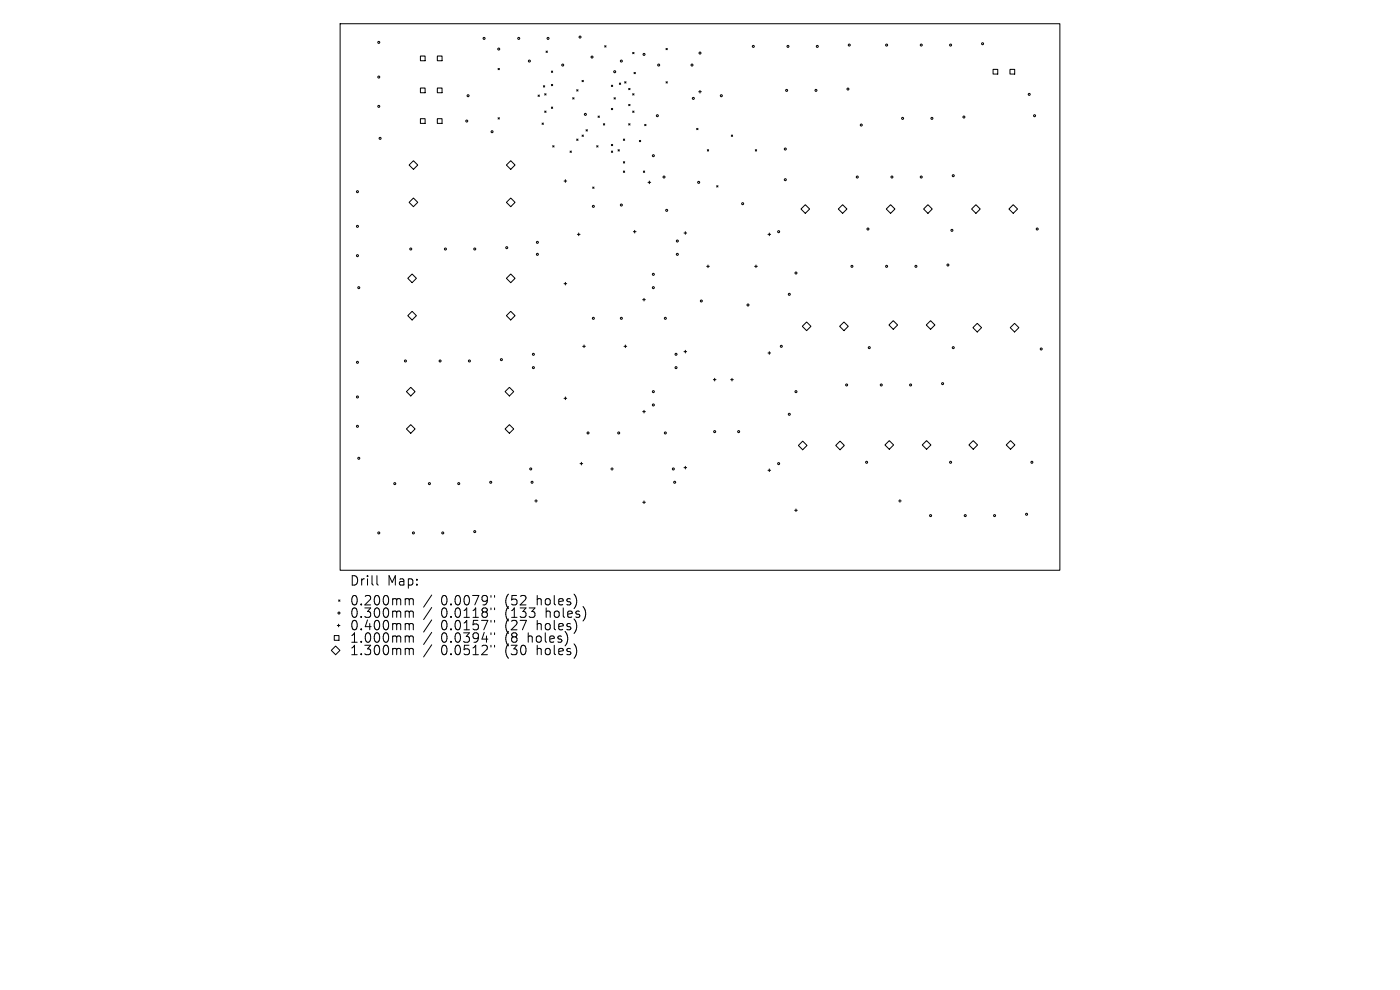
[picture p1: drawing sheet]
<svg xmlns="http://www.w3.org/2000/svg" width="297mm" height="210mm" viewBox="0 0 297 210" stroke-linecap="round" stroke-linejoin="round" font-family="sans-serif">
<defs><g id="words">
<g font-size="2.8">
<text x="74.1" y="124.5">Drill</text>
<text x="82.1" y="124.5">Map:</text>
<text x="74.1" y="128.7">0.200mm</text>
<text x="74.1" y="131.3">0.300mm</text>
<text x="93.6" y="128.7">0.0079&quot;</text>
<text x="93.6" y="131.3">0.0118&quot;</text>
<text x="107.3" y="128.7">(52</text>
<text x="107.3" y="131.3">(133</text>
<text x="114.2" y="128.7">holes)</text>
<text x="116.1" y="131.3">holes)</text>
<text x="74.1" y="134">0.400mm</text>
<text x="74.1" y="136.6">1.000mm</text>
<text x="93.6" y="134">0.0157&quot;</text>
<text x="93.6" y="136.6">0.0394&quot;</text>
<text x="107.3" y="134">(27</text>
<text x="107.3" y="136.6">(8</text>
<text x="112.3" y="136.6">holes)</text>
<text x="114.2" y="134">holes)</text>
<text x="74.1" y="139.3">1.300mm</text>
<text x="93.6" y="139.3">0.0512&quot;</text>
<text x="107.3" y="139.3">(30</text>
<text x="114.2" y="139.3">holes)</text>
</g>
</g></defs>
<g fill="none" stroke="#000" stroke-width=".21">
<path d="M72.2 5h152.6v116h-152.6zM89.2 11.9h1v1h-1zM89.2 18.7h1v1h-1zM92.8 11.9h1v1h-1zM92.8 18.7h1v1h-1zM105.7 14.5l.2 .3M105.9 14.5l-.2 .3M115.3 18.2l.3 .3M115.6 18.2l-.3 .3M115.6 19.9l.2 .3M115.8 19.9l-.2 .3M115.8 10.8l.3 .3"/>
<path d="M116.1 10.8l-.3 .3M117 15.1l.3 .3M117 17.9l.3 .3M117.3 15.1l-.3 .3M117.3 17.9l-.3 .3M122.3 19l.3 .3M122.6 19l-.3 .3M123.5 17.1l.3 .2M123.8 17.1l-.3 .2M128.3 9.7l.3 .3M128.6 9.7l-.3 .3M129.7 18.1l.3 .3"/>
<path d="M130 18.1l-.3 .3M131.4 17.6l.3 .3M131.7 17.6l-.3 .3M132.5 17.3l.3 .3M132.8 17.3l-.3 .3M133.4 18.7l.3 .3M133.7 18.7l-.3 .3M134.2 11.1l.3 .3M134.2 19.9l.3 .3M134.5 11.1l-.3 .3M134.5 19.9l-.3 .3M134.5 15.4l.3 .2"/>
<path d="M134.8 15.4l-.3 .2M141.3 10.3l.3 .2M141.3 17.3l.3 .3M141.6 10.3l-.3 .2M141.6 17.3l-.3 .3M148.2 19.5h.6M148.5 19.2v.5M210.7 14.7h1v1h-1zM214.3 14.7h1v1h-1zM86.8 35l.9-.9 .9 .9-.9 .9zM89.2 25.2h1v1h-1zM92.8 25.2h1v1h-1z"/>
<path d="M105.7 25l.2 .3M105.9 25l-.2 .3M107.4 35l.9-.9 1 .9-1 .9zM114.1 20.2l.3 .2M114.4 20.2l-.3 .2M115 26.1l.3 .3M115.3 26.1l-.3 .3M115.6 23.6l.2 .2M115.8 23.6l-.2 .2M117 22.7l.3 .3M117.3 22.7l-.3 .3M117.3 30.9l.2 .3"/>
<path d="M117.5 30.9l-.2 .3M119.7 38.4h.5M119.9 38.1v.6M120.9 32l.3 .3M121.2 32l-.3 .3M121.5 20.7l.3 .3M121.8 20.7l-.3 .3M122.3 29.5l.3 .3M122.6 29.5l-.3 .3M123.5 28.6l.3 .3M123.8 28.6l-.3 .3M124.3 27.5l.3 .3"/>
<path d="M124.6 27.5l-.3 .3M125.7 39.7l.3 .3M126 39.7l-.3 .3M126.6 30.9l.3 .3M126.9 30.9l-.3 .3M126.9 24.6l.3 .3M127.2 24.6l-.3 .3M128 26.2l.3 .3M128.3 26.2l-.3 .3M129.7 30.6l.3 .3M129.7 23l.3 .3M129.7 32l.3 .3"/>
<path d="M130 23l-.3 .3M130 30.6l-.3 .3M130 32l-.3 .3M130.3 20.7l.2 .3M130.5 20.7l-.2 .3M131.1 31.8l.3 .2M131.4 31.8l-.3 .2M132.2 29.5l.3 .3M132.2 34.3l.3 .3M132.2 36.3l.3 .3M132.5 29.5l-.3 .3M132.5 34.3l-.3 .3"/>
<path d="M132.5 36.3l-.3 .3M133.4 22.1l.3 .3M133.4 26.2l.3 .3M133.7 22.1l-.3 .3M133.7 26.2l-.3 .3M134.2 23.6l.3 .2M134.5 23.6l-.3 .2M135.6 29.8l.3 .3M135.9 29.8l-.3 .3M136.5 36.3l.3 .3M136.8 36.3l-.3 .3M136.8 26.4l.2 .3"/>
<path d="M137 26.4l-.2 .3M137.5 38.7h.5M137.8 38.4v.6M147.8 27.2l.3 .3M148.1 27.2l-.3 .3M150.1 31.8l.2 .2M150.3 31.8l-.2 .2M152 39.4l.3 .3M152.3 39.4l-.3 .3M155.1 28.6l.3 .3M155.4 28.6l-.3 .3M160.2 31.8l.3 .2"/>
<path d="M160.5 31.8l-.3 .2M86.5 59l.9-.9 .9 .9-.9 1zM86.8 42.9l.9-.9 .9 .9-.9 .9zM107.4 42.9l.9-.9 1 .9-1 .9zM107.4 59l.9-.9 1 .9-1 1zM119.9 59.9v.6M122.5 49.7h.6M122.8 49.4v.6M134.4 49.1h.5M134.6 48.9v.5M145.1 49.4h.6M145.4 49.1v.6"/>
<path d="M149.9 56.5h.6M150.2 56.2v.6M160.1 56.5h.6M160.4 56.2v.6M162.9 49.7h.6M163.2 49.4v.6M170.8 43.4l1 .9-1 1-.9-1zM177.8 44.3l1-.9 .9 .9-.9 1zM188 44.3l.9-.9 1 .9-1 1zM195.9 44.3l1-.9 .9 .9-.9 1zM206.1 44.3l.9-.9 1 .9-1 1zM214 44.3l1-.9 .9 .9-.9 1z"/>
<path d="M86.5 67l.9-1 .9 1-.9 .9zM107.4 67l.9-1 1 1-1 .9zM119.7 60.2h.5M123.6 73.5h.6M123.9 73.2v.5M132.4 73.5h.5M132.7 73.2v.5M136.3 63.6h.6M136.6 63.3v.6M145.1 74.6h.6M145.4 74.3v.6M162.9 74.9h.6"/>
<path d="M163.2 74.6v.6M170.2 69.2l.9-.9 .9 .9-.9 .9zM178.1 69.2l.9-.9 1 .9-1 .9zM188.6 68.9l.9-.9 .9 .9-.9 1zM196.5 68.9l.9-.9 .9 .9-.9 1zM206.4 69.5l.9-.9 .9 .9-.9 .9zM215.2 68.6l1 .9-1 .9-.9-.9zM86.2 83.1l.9-.9 1 .9-1 .9zM86.2 91l.9-.9 1 .9-1 .9zM107.1 83.1l1-.9 .9 .9-.9 .9zM107.1 91l1-.9 .9 .9-.9 .9zM119.7 84.5h.5"/>
<path d="M119.9 84.2v.6M123.1 98.3h.5M123.3 98.1v.5M129.6 99.5h.5M129.8 99.2v.6M136.3 87.3h.6M136.6 87v.6M145.1 99.2h.6M145.4 98.9v.6M151.3 80.5h.6M151.6 80.3v.5M155 80.5h.6"/>
<path d="M155.3 80.3v.5M162.9 99.8h.6M163.2 99.5v.5M170.3 93.6l.9 .9-.9 .9-.9-.9zM178.2 93.6l.9 .9-.9 .9-.9-.9zM187.7 94.4l1-.9 .9 .9-.9 .9zM195.7 94.4l.9-.9 .9 .9-.9 .9zM206.5 93.5l.9 .9-.9 .9-1-.9zM213.5 94.4l.9-.9 .9 .9-.9 .9zM113.4 106.3h.6M113.7 106v.5M136.3 106.5h.6"/>
<path d="M136.6 106.3v.5M168.6 108.2h.5M168.9 108v.5M190.6 106.3h.6M190.9 106v.5M70.3 138l.9-1 .9 1-.9 .9zM70.9 134.8h1v1h-1zM71.6 132.7h.5M71.8 127.3l.3 .2M71.8 132.4v.6M72.1 127.3l-.3 .2M80 122.1v1.7l.3 .3"/>
<path d="M86.3 127h.2l.3 .3M86.3 129.6h.2l.3 .3M86.3 132.3h.2l.3 .3M86.3 134.9h.2l.3 .3M86.3 137.5h.2l.3 .3M86.8 127.3l.3-.3 .5 .1 .1 1.2M86.8 127.3v1M86.8 129.9v1.1M86.8 132.6v1M86.8 135.2v1M86.8 137.8v1.1M86.8 129.9l.3-.3 .5 .1 .1 1.3"/>
<path d="M86.8 132.6l.3-.3 .5 .1 .1 1.2M86.8 135.2l.3-.3 .5 .1 .1 1.2M86.8 137.8l.3-.3 .5 .1 .1 1.3M91.6 126.2l-1.7 2.6M91.6 128.9l-1.7 2.5M91.6 131.5l-1.7 2.6M91.6 134.1l-1.7 2.6M91.6 136.8l-1.7 2.6M104.2 126.3v.4M104.2 129v.3M104.2 131.6v.4M104.2 134.2v.4"/>
<path d="M104.2 136.9v.4M104.9 126.3v.4M104.9 129v.3M104.9 131.6v.4M104.9 134.2v.4M104.9 136.9v.4"/>
<circle cx="80.4" cy="9" r=".21"/>
<circle cx="80.4" cy="16.3" r=".21"/>
<circle cx="102.7" cy="8.1" r=".21"/>
<circle cx="105.8" cy="10.4" r=".21"/>
<circle cx="110" cy="8.1" r=".21"/>
<circle cx="112.3" cy="13" r=".21"/>
<circle cx="116.3" cy="8.1" r=".21"/>
<circle cx="119.4" cy="13.8" r=".21"/>
<circle cx="123.1" cy="7.9" r=".21"/>
<circle cx="125.6" cy="12.1" r=".21"/>
<circle cx="130.4" cy="15.2" r=".21"/>
<circle cx="131.8" cy="13" r=".21"/>
<circle cx="136.6" cy="11.5" r=".21"/>
<circle cx="139.7" cy="13.8" r=".21"/>
<circle cx="146.8" cy="13.8" r=".21"/>
<circle cx="148.5" cy="11.3" r=".21"/>
<circle cx="159.8" cy="9.8" r=".21"/>
<circle cx="166.9" cy="19.2" r=".21"/>
<circle cx="167.2" cy="9.8" r=".21"/>
<circle cx="173.1" cy="19.2" r=".21"/>
<circle cx="173.4" cy="9.8" r=".21"/>
<circle cx="179.9" cy="18.9" r=".21"/>
<circle cx="180.2" cy="9.6" r=".21"/>
<circle cx="188.1" cy="9.6" r=".21"/>
<circle cx="195.4" cy="9.6" r=".21"/>
<circle cx="201.7" cy="9.6" r=".21"/>
<circle cx="208.4" cy="9.3" r=".21"/>
<circle cx="80.4" cy="22.6" r=".21"/>
<circle cx="80.6" cy="29.4" r=".21"/>
<circle cx="99" cy="25.7" r=".21"/>
<circle cx="99.3" cy="20.3" r=".21"/>
<circle cx="104.4" cy="27.9" r=".21"/>
<circle cx="124.2" cy="24.3" r=".21"/>
<circle cx="138.6" cy="33" r=".21"/>
<circle cx="139.5" cy="24.5" r=".21"/>
<circle cx="140.9" cy="37.6" r=".21"/>
<circle cx="147.1" cy="20.9" r=".21"/>
<circle cx="148.2" cy="38.7" r=".21"/>
<circle cx="153" cy="20.3" r=".21"/>
<circle cx="166.6" cy="31.6" r=".21"/>
<circle cx="166.6" cy="38.1" r=".21"/>
<circle cx="181.9" cy="37.6" r=".21"/>
<circle cx="182.7" cy="26.5" r=".21"/>
<circle cx="189.2" cy="37.6" r=".21"/>
<circle cx="191.5" cy="25.1" r=".21"/>
<circle cx="195.4" cy="37.6" r=".21"/>
<circle cx="197.7" cy="25.1" r=".21"/>
<circle cx="202.2" cy="37.3" r=".21"/>
<circle cx="204.5" cy="24.8" r=".21"/>
<circle cx="218.3" cy="20" r=".21"/>
<circle cx="219.5" cy="24.5" r=".21"/>
<circle cx="75.8" cy="48" r=".21"/>
<circle cx="75.8" cy="40.7" r=".21"/>
<circle cx="75.8" cy="54.2" r=".21"/>
<circle cx="87.1" cy="52.8" r=".21"/>
<circle cx="94.5" cy="52.8" r=".21"/>
<circle cx="100.7" cy="52.8" r=".21"/>
<circle cx="107.5" cy="52.5" r=".21"/>
<circle cx="114" cy="54" r=".21"/>
<circle cx="114" cy="51.4" r=".21"/>
<circle cx="125.9" cy="43.8" r=".21"/>
<circle cx="131.8" cy="43.5" r=".21"/>
<circle cx="138.6" cy="58.2" r=".21"/>
<circle cx="141.4" cy="44.6" r=".21"/>
<circle cx="143.7" cy="51.1" r=".21"/>
<circle cx="143.7" cy="54" r=".21"/>
<circle cx="157.5" cy="43.2" r=".21"/>
<circle cx="165.2" cy="49.1" r=".21"/>
<circle cx="168.9" cy="57.9" r=".21"/>
<circle cx="180.7" cy="56.5" r=".21"/>
<circle cx="184.1" cy="48.6" r=".21"/>
<circle cx="188.1" cy="56.5" r=".21"/>
<circle cx="194.3" cy="56.5" r=".21"/>
<circle cx="201.1" cy="56.2" r=".21"/>
<circle cx="201.9" cy="48.9" r=".21"/>
<circle cx="220" cy="48.6" r=".21"/>
<circle cx="75.8" cy="76.9" r=".21"/>
<circle cx="76.1" cy="61" r=".21"/>
<circle cx="86" cy="76.6" r=".21"/>
<circle cx="93.4" cy="76.6" r=".21"/>
<circle cx="99.6" cy="76.6" r=".21"/>
<circle cx="106.4" cy="76.3" r=".21"/>
<circle cx="113.2" cy="75.2" r=".21"/>
<circle cx="113.2" cy="78" r=".21"/>
<circle cx="125.9" cy="67.5" r=".21"/>
<circle cx="131.8" cy="67.5" r=".21"/>
<circle cx="138.6" cy="61" r=".21"/>
<circle cx="141.1" cy="67.5" r=".21"/>
<circle cx="143.4" cy="75.2" r=".21"/>
<circle cx="143.4" cy="78" r=".21"/>
<circle cx="148.8" cy="63.9" r=".21"/>
<circle cx="158.7" cy="64.7" r=".21"/>
<circle cx="165.7" cy="73.5" r=".21"/>
<circle cx="167.4" cy="62.4" r=".21"/>
<circle cx="184.4" cy="73.7" r=".21"/>
<circle cx="202.2" cy="73.7" r=".21"/>
<circle cx="220.9" cy="74" r=".21"/>
<circle cx="75.8" cy="84.2" r=".21"/>
<circle cx="75.8" cy="90.4" r=".21"/>
<circle cx="76.1" cy="97.2" r=".21"/>
<circle cx="112.6" cy="99.5" r=".21"/>
<circle cx="124.7" cy="91.8" r=".21"/>
<circle cx="131.3" cy="91.8" r=".21"/>
<circle cx="138.6" cy="83.1" r=".21"/>
<circle cx="138.6" cy="85.9" r=".21"/>
<circle cx="141.1" cy="91.8" r=".21"/>
<circle cx="142.8" cy="99.5" r=".21"/>
<circle cx="151.6" cy="91.6" r=".21"/>
<circle cx="156.7" cy="91.6" r=".21"/>
<circle cx="165.2" cy="98.3" r=".21"/>
<circle cx="167.4" cy="87.9" r=".21"/>
<circle cx="168.9" cy="83.1" r=".21"/>
<circle cx="179.6" cy="81.7" r=".21"/>
<circle cx="183.8" cy="98.1" r=".21"/>
<circle cx="187" cy="81.7" r=".21"/>
<circle cx="193.2" cy="81.7" r=".21"/>
<circle cx="200" cy="81.4" r=".21"/>
<circle cx="201.7" cy="98.1" r=".21"/>
<circle cx="218.9" cy="98.1" r=".21"/>
<circle cx="80.4" cy="113.1" r=".21"/>
<circle cx="83.7" cy="102.6" r=".21"/>
<circle cx="87.7" cy="113.1" r=".21"/>
<circle cx="91.1" cy="102.6" r=".21"/>
<circle cx="93.9" cy="113.1" r=".21"/>
<circle cx="97.3" cy="102.6" r=".21"/>
<circle cx="100.7" cy="112.8" r=".21"/>
<circle cx="104.1" cy="102.3" r=".21"/>
<circle cx="112.9" cy="102.3" r=".21"/>
<circle cx="143.1" cy="102.3" r=".21"/>
<circle cx="197.4" cy="109.4" r=".21"/>
<circle cx="204.8" cy="109.4" r=".21"/>
<circle cx="211" cy="109.4" r=".21"/>
<circle cx="217.8" cy="109.1" r=".21"/>
<circle cx="71.9" cy="130" r=".21"/>
</g>
<use href="#words"/>
</svg>
